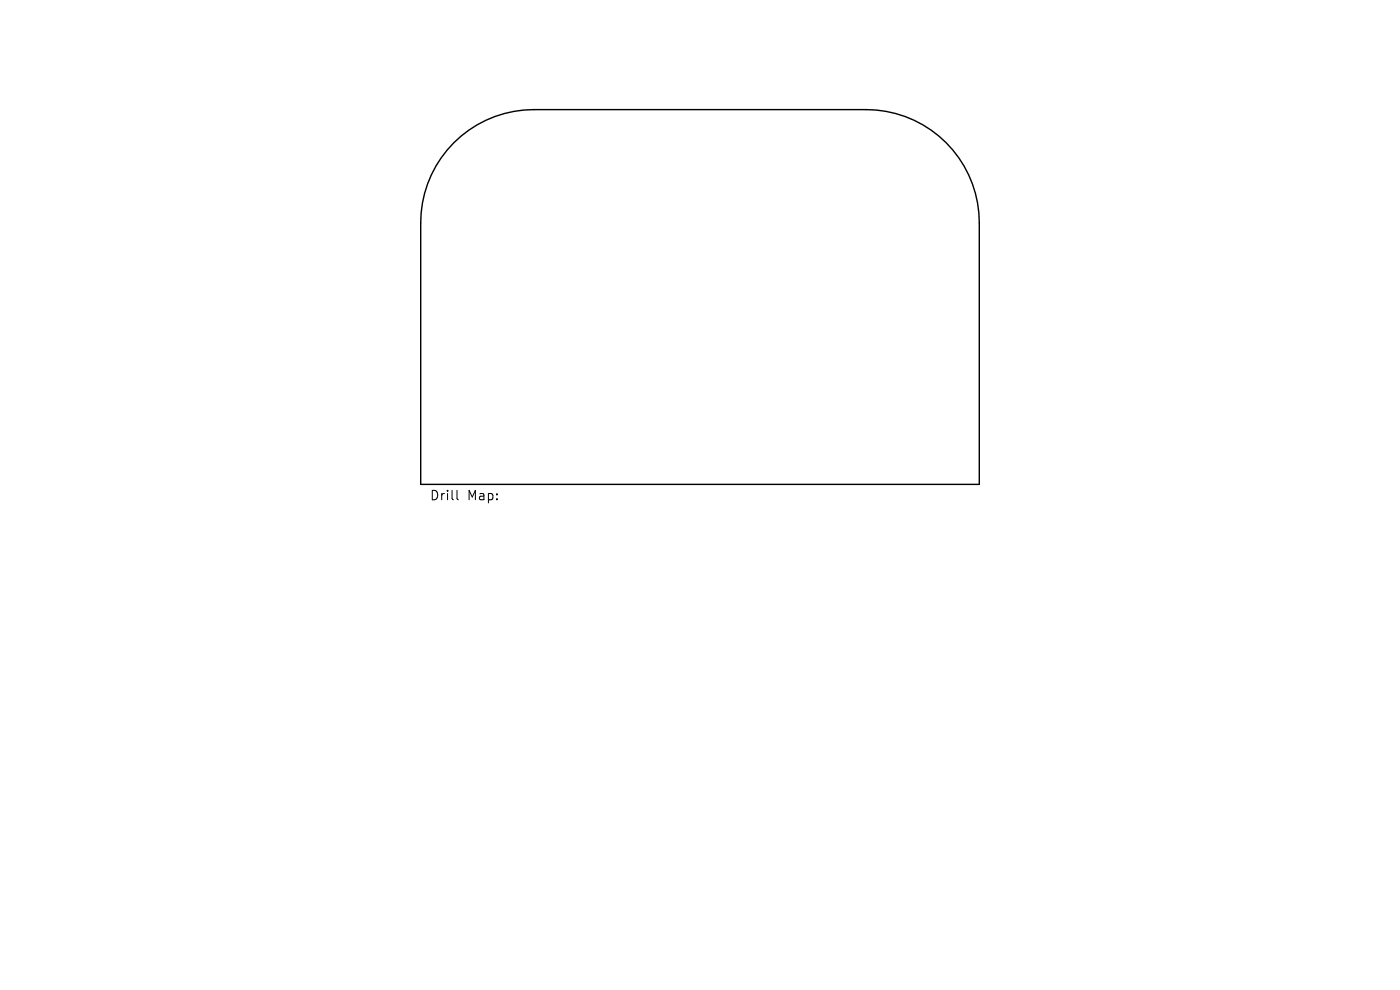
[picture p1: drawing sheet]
<svg xmlns="http://www.w3.org/2000/svg" width="297mm" height="210mm" viewBox="0 0 297 210" stroke-linecap="round" stroke-linejoin="round" font-family="sans-serif">
<defs><g id="words">
<g font-size="2.8">
<text x="91.1" y="106.4">Drill</text>
<text x="99.1" y="106.4">Map:</text>
</g>
</g></defs>
<path d="M96.3 30.3a24 24 0 0 1 17-7h70.5a24 24 0 0 1 24 24v55.5h-118.5v-55.5a24 24 0 0 1 7-17z" fill="none" stroke="#000" stroke-width=".3"/>
<path d="M96.9 104v1.7l.3 .3" fill="none" stroke="#000" stroke-width=".21"/>
<use href="#words"/>
</svg>
